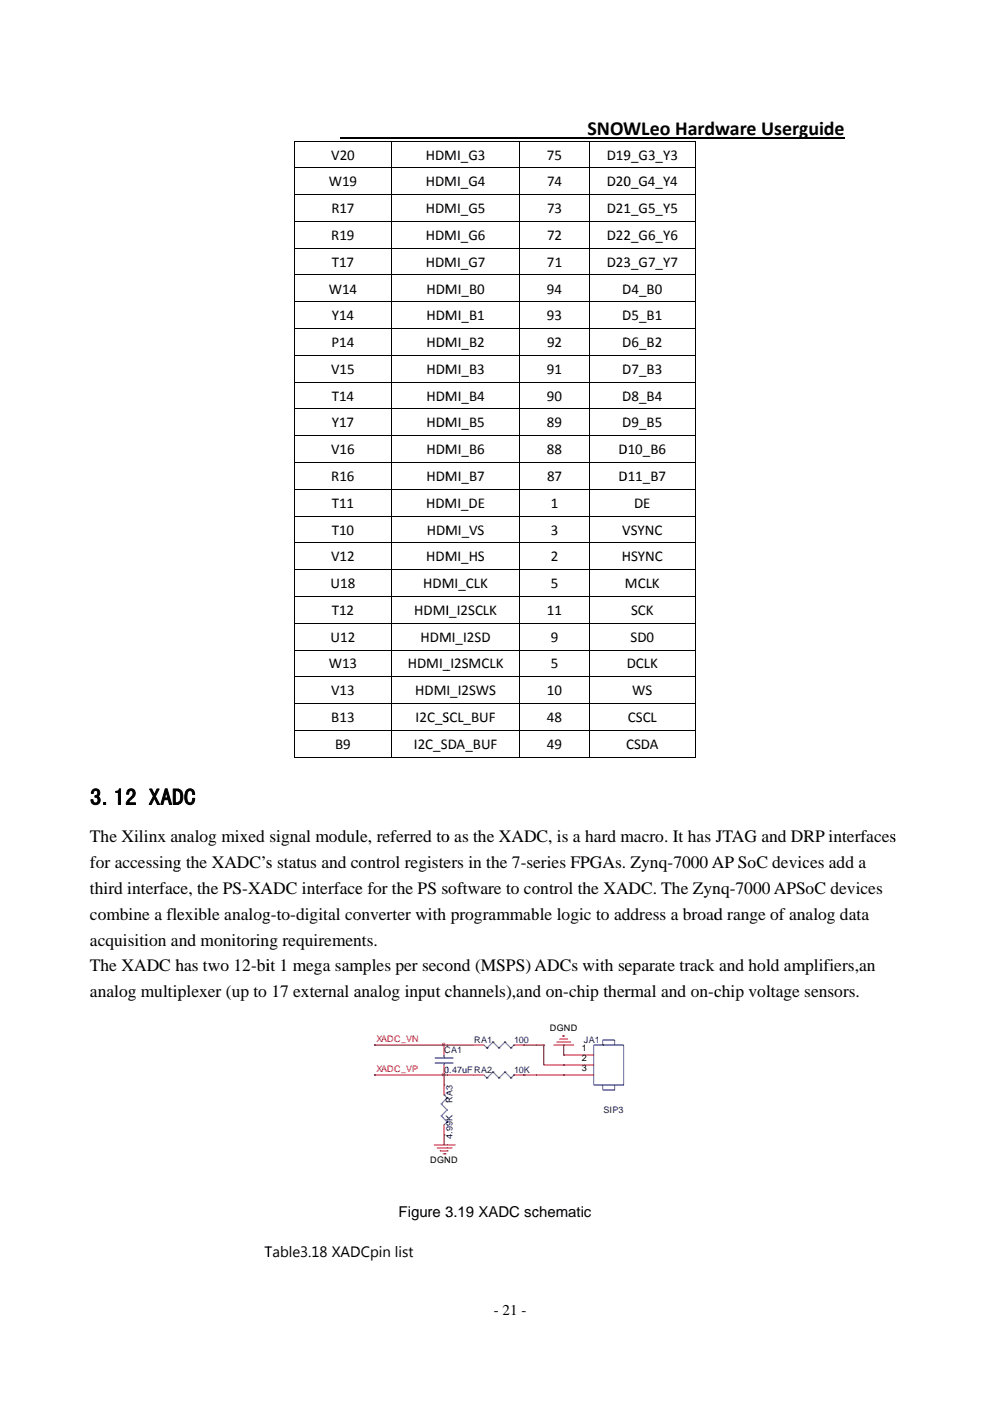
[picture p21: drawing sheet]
<svg xmlns="http://www.w3.org/2000/svg" width="210mm" height="297mm" viewBox="0 0 210 297" stroke-linecap="round" stroke-linejoin="round" font-family="sans-serif">
<defs><g id="words">
<g font-size="4.9">
<text x="19.1" y="170.6">3.12 XADC</text>
<text x="36.5" y="170.6">D</text>
</g>
<g font-size="4.2">
<text x="124.6" y="28.7">SNOWLeo Hardware Userguide</text>
<text x="132.2" y="28.7">W</text>
<text x="169.5" y="28.7">g</text>
</g>
<g font-size="3.7">
<text x="19.1" y="178.5">The Xilinx analog mixed signal modulle, referred to as the XADC, is a hard macro. It has JTAG and DRP interfacess</text>
<text x="37.8" y="178.5">n</text>
<text x="93.6" y="178.5">o</text>
<text x="131.6" y="178.5">m</text>
<text x="170.4" y="178.5">R</text>
<text x="19.1" y="184">for accessing the XADC’ss status and ccontrol registeers in the 7-seeries FPGAs. Zynq-7000 A</text>
<text x="36.7" y="184">g</text>
<text x="151" y="184">AP SoC devicces add a</text>
<text x="19.1" y="189.5">third interfacce, the PS-XADC interfacee for the PS ssoftware to control the XADC. The Zyn</text>
<text x="55.3" y="189.5">A</text>
<text x="112.8" y="189.5">o</text>
<text x="130.7" y="189.5">A</text>
<text x="151.1" y="189.5">nq-7000 APSoC devices</text>
<text x="19.1" y="195">combine a fleexible analog-to-digital converter with programmab</text>
<text x="55.6" y="195">g</text>
<text x="74.8" y="195">o</text>
<text x="112.6" y="195">ble logic to address a broad</text>
<text x="131.9" y="195">d</text>
<text x="151.4" y="195">d range of analog data</text>
<text x="169" y="195">n</text>
<text x="19.1" y="200.5">acquisition and monitoring requirements.</text>
<text x="55.3" y="200.5">n</text>
<text x="74.9" y="200.5">n</text>
<text x="19.1" y="206">The XADC has two 12-biit 1 mega samples per second (MSPS) A</text>
<text x="37.2" y="206">h</text>
<text x="74.1" y="206">m</text>
<text x="94.3" y="206">o</text>
<text x="113.4" y="206">ADCs with seeparate track and hold amplifiers,an</text>
<text x="167.9" y="206">m</text>
<text x="19.1" y="211.5">analog multiplexer (up to 17 external aanalog input cchannels),and</text>
<text x="37.7" y="211.5">p</text>
<text x="113" y="211.5">d on-chip therrmal and on-cchip voltage sensors.</text>
</g>
<g font-size="3.2">
<text x="70.3" y="33.8">V20</text>
<text x="90.3" y="33.8">HDMI_G3</text>
<text x="94.2" y="33.8">M</text>
<text x="116" y="33.8">75</text>
<text x="128.7" y="33.8">D19_G3_Y3</text>
<text x="132.2" y="33.8">9</text>
<text x="69.7" y="39.5">W19</text>
<text x="90.3" y="39.5">HDMI_G4</text>
<text x="94.2" y="39.5">M</text>
<text x="116.1" y="39.5">74</text>
<text x="128.7" y="39.5">D20_G4_Y4</text>
<text x="132.2" y="39.5">0</text>
<text x="70.3" y="45.2">R17</text>
<text x="90.3" y="45.2">HDMI_G5</text>
<text x="94.2" y="45.2">M</text>
<text x="116" y="45.2">73</text>
<text x="128.7" y="45.2">D21_G5_Y5</text>
<text x="132.2" y="45.2">1</text>
<text x="70.3" y="50.9">R19</text>
<text x="90.3" y="50.9">HDMI_G6</text>
<text x="94.2" y="50.9">M</text>
<text x="116.1" y="50.9">72</text>
<text x="128.7" y="50.9">D22_G6_Y6</text>
<text x="132.2" y="50.9">2</text>
<text x="70.4" y="56.5">T17</text>
<text x="90.3" y="56.5">HDMI_G7</text>
<text x="94.2" y="56.5">M</text>
<text x="116" y="56.5">71</text>
<text x="128.7" y="56.5">D23_G7_Y7</text>
<text x="132.2" y="56.5">3</text>
<text x="69.7" y="62.2">W14</text>
<text x="90.5" y="62.2">HDMI_B0</text>
<text x="94.4" y="62.2">M</text>
<text x="116" y="62.2">94</text>
<text x="132" y="62.2">D4_B0</text>
<text x="132" y="62.2">D</text>
<text x="70.4" y="67.9">Y14</text>
<text x="90.5" y="67.9">HDMI_B1</text>
<text x="94.4" y="67.9">M</text>
<text x="116" y="67.9">93</text>
<text x="132" y="67.9">D5_B1</text>
<text x="132" y="67.9">D</text>
<text x="70.3" y="73.6">P14</text>
<text x="90.5" y="73.6">HDMI_B2</text>
<text x="94.4" y="73.6">M</text>
<text x="116" y="73.6">92</text>
<text x="132" y="73.6">D6_B2</text>
<text x="132" y="73.6">D</text>
<text x="70.2" y="79.3">V15</text>
<text x="90.5" y="79.3">HDMI_B3</text>
<text x="94.4" y="79.3">M</text>
<text x="116" y="79.3">91</text>
<text x="132" y="79.3">D7_B3</text>
<text x="132" y="79.3">D</text>
<text x="70.4" y="84.9">T14</text>
<text x="90.5" y="84.9">HDMI_B4</text>
<text x="94.4" y="84.9">M</text>
<text x="116" y="84.9">90</text>
<text x="132" y="84.9">D8_B4</text>
<text x="132" y="84.9">D</text>
<text x="70.4" y="90.6">Y17</text>
<text x="90.5" y="90.6">HDMI_B5</text>
<text x="94.4" y="90.6">M</text>
<text x="116" y="90.6">89</text>
<text x="132" y="90.6">D9_B5</text>
<text x="132" y="90.6">D</text>
<text x="70.2" y="96.3">V16</text>
<text x="70.3" y="102">R16</text>
<text x="90.5" y="96.3">HDMI_B6</text>
<text x="90.5" y="102">HDMI_B7</text>
<text x="94.4" y="96.3">M</text>
<text x="94.4" y="102">M</text>
<text x="116" y="96.3">88</text>
<text x="116.1" y="102">87</text>
<text x="131.2" y="96.3">D10_B6</text>
<text x="131.2" y="102">D11_B7</text>
<text x="131.2" y="96.3">D</text>
<text x="131.2" y="102">D</text>
<text x="70.4" y="107.7">T11</text>
<text x="90.4" y="107.7">HDMI_DE</text>
<text x="94.3" y="107.7">M</text>
<text x="116.8" y="107.7">1</text>
<text x="134.5" y="107.7">DE</text>
<text x="70.4" y="113.3">T10</text>
<text x="90.5" y="113.3">HDMI_VS</text>
<text x="94.4" y="113.3">M</text>
<text x="116.8" y="113.3">3</text>
<text x="132" y="113.3">VSYNC</text>
<text x="132" y="113.3">V</text>
<text x="70.2" y="119">V12</text>
<text x="90.4" y="119">HDMI_HS</text>
<text x="94.3" y="119">M</text>
<text x="116.8" y="119">2</text>
<text x="131.9" y="119">HSYNC</text>
<text x="131.9" y="119">H</text>
<text x="70.1" y="124.7">U18</text>
<text x="89.8" y="124.7">HDMI_CLK</text>
<text x="93.7" y="124.7">M</text>
<text x="116.8" y="124.7">5</text>
<text x="132.5" y="124.7">MCLK</text>
<text x="70.4" y="130.4">T12</text>
<text x="87.9" y="130.4">HDMII_I2SCLK</text>
<text x="116" y="130.4">11</text>
<text x="133.8" y="130.4">SCK</text>
<text x="70.1" y="136.1">U12</text>
<text x="89.2" y="136.1">HDMI_I2SD</text>
<text x="93.1" y="136.1">M</text>
<text x="116.8" y="136.1">9</text>
<text x="133.7" y="136.1">SD0</text>
<text x="69.7" y="141.7">W13</text>
<text x="86.5" y="141.7">HDMI_I2SMCLK</text>
<text x="93.9" y="141.7">_</text>
<text x="116.8" y="141.7">5</text>
<text x="132.9" y="141.7">DCLK</text>
<text x="70.2" y="147.4">V13</text>
<text x="88.1" y="147.4">HDMI_I2SWS</text>
<text x="116" y="147.4">10</text>
<text x="134.1" y="147.4">WS</text>
<text x="70.3" y="153.1">B13</text>
<text x="88.2" y="153.1">I2C_SCL_BUF</text>
<text x="93.9" y="153.1">S</text>
<text x="116" y="153.1">48</text>
<text x="133.2" y="153.1">CSCL</text>
<text x="71.1" y="158.8">B9</text>
<text x="87.8" y="158.8">I2C_SDA_BUF</text>
<text x="93.5" y="158.8">S</text>
<text x="116" y="158.8">49</text>
<text x="132.8" y="158.8">CSDA</text>
<text x="84.5" y="258.1">Figure 3.19 XADC schematic</text>
<text x="94.4" y="258.1">3</text>
<text x="112.8" y="258.1">c</text>
<text x="56.1" y="266.5">Table3.18 XADCpin list</text>
<text x="56.1" y="266.5">T</text>
<text x="74.3" y="266.5">D</text>
<text x="104.8" y="278.8">- 21 -</text>
</g>
<g font-size="1.9" fill="#f00">
<text x="79.8" y="221">XADC_VN</text>
<text x="79.8" y="227.3">XADC_VP</text>
</g>
<g font-size="1.9" fill="#000080">
<text x="100.6" y="221.2">RA1</text>
<text x="109" y="221.2">100</text>
<text x="123.8" y="221.2">JA1</text>
<text x="94.2" y="223.3">CA1</text>
<text x="94.2" y="227.5">0.47uFRA2</text>
<text x="94.2" y="223.3">C</text>
<text x="94.2" y="227.5">0</text>
<text x="109" y="227.5">10K</text>
<text x="96" y="233.8" transform="rotate(-90 96 233.8)">RA3</text>
<text x="128" y="236">SIP3</text>
<text x="96" y="241.5" transform="rotate(-90 96 241.5)">4 99K</text>
<text x="96" y="241.5" transform="rotate(-90 96 241.5)">4.99K</text>
</g>
<g font-size="1.9">
<text x="116.6" y="218.6">DGND</text>
<text x="123.4" y="222.9">1</text>
<text x="123.4" y="225">2</text>
<text x="123.4" y="227.1">3</text>
<text x="91.2" y="246.5">DGND</text>
<text x="94.2" y="246.5">N</text>
</g>
</g></defs>
<path d="M72.2 29.2h107" fill="none" stroke="#000" stroke-width=".28"/>
<path d="M62.4 29.8h.2v.2h-.2zM147.4 160.5h.2v.1h-.2z" fill="#000"/>
<g fill="none" stroke="#000" stroke-width=".21">
<path d="M62.4 29.9h85.2M62.4 35.6h85.2M62.5 30v5.5M62.5 35.7v5.5M83 30v5.5M83 35.7v5.5M110.3 30v5.5M110.3 35.7v5.5M125 30v5.5M125 35.7v5.5M147.5 29.8v5.7M147.5 35.7v5.5"/>
<path d="M62.4 41.3h85.2M62.4 46.9h85.2M62.4 52.6h85.2M62.4 58.3h85.2M62.5 41.3v5.6M62.5 47v5.5M62.5 52.7v5.5M62.5 58.4v5.5M83 41.3v5.6M83 47v5.5M83 52.7v5.5M83 58.4v5.5"/>
<path d="M110.3 41.3v5.6M110.3 47v5.5M110.3 52.7v5.5M110.3 58.4v5.5M125 41.3v5.6M125 47v5.5M125 52.7v5.5M125 58.4v5.5M147.5 41.3v5.6M147.5 47v5.5M147.5 52.7v5.5M147.5 58.4v5.5"/>
<path d="M62.4 64h85.2M62.4 69.7h85.2M62.4 75.3h85.2M62.5 64.1v5.5M62.5 69.7v5.5M62.5 75.4v5.5M83 64.1v5.5M83 69.7v5.5M83 75.4v5.5M110.3 64.1v5.5M110.3 69.7v5.5M110.3 75.4v5.5"/>
<path d="M125 64.1v5.5M125 69.7v5.5M125 75.4v5.5M147.5 64.1v5.5M147.5 69.7v5.5M147.5 75.4v5.5M62.4 81h85.2M62.4 86.7h85.2M62.4 92.4h85.2M62.4 98.1h85.2M62.5 81.1v5.5M62.5 86.8v5.5"/>
<path d="M62.5 92.5v5.5M62.5 98.1v5.6M83 81.1v5.5M83 86.8v5.5M83 92.5v5.5M83 98.1v5.6M110.3 81.1v5.5M110.3 86.8v5.5M110.3 92.5v5.5M110.3 98.1v5.6M125 81.1v5.5M125 86.8v5.5"/>
<path d="M125 92.5v5.5M125 98.1v5.6M147.5 81.1v5.5M147.5 86.8v5.5M147.5 92.5v5.5M147.5 98.1v5.6M62.4 103.7h85.2M62.4 109.4h85.2M62.4 115.1h85.2M62.5 103.8v5.5M62.5 109.5v5.5M62.5 115.2v5.5"/>
<path d="M83 103.8v5.5M83 109.5v5.5M83 115.2v5.5M110.3 103.8v5.5M110.3 109.5v5.5M110.3 115.2v5.5M125 103.8v5.5M125 109.5v5.5M125 115.2v5.5M147.5 103.8v5.5M147.5 109.5v5.5M147.5 115.2v5.5"/>
<path d="M62.4 120.8h85.2M62.4 126.4h85.2M62.4 132.1h85.2M62.4 137.8h85.2M62.5 120.9v5.5M62.5 126.5v5.6M62.5 132.2v5.5M62.5 137.9v5.5M83 120.9v5.5M83 126.5v5.6M83 132.2v5.5M83 137.9v5.5"/>
<path d="M110.3 120.9v5.5M110.3 126.5v5.6M110.3 132.2v5.5M110.3 137.9v5.5M125 120.9v5.5M125 126.5v5.6M125 132.2v5.5M125 137.9v5.5M147.5 120.9v5.5M147.5 126.5v5.6M147.5 132.2v5.5M147.5 137.9v5.5"/>
<path d="M62.4 143.5h85.2M62.4 149.2h85.2M62.4 154.9h85.2M62.5 143.6v5.5M62.5 149.3v5.5M62.5 154.9v5.7M83 143.6v5.5M83 149.3v5.5M83 154.9v5.7M110.3 143.6v5.5M110.3 149.3v5.5M110.3 154.9v5.7"/>
<path d="M125 143.6v5.5M125 149.3v5.5M125 154.9v5.7M147.5 143.6v5.5M147.5 149.3v5.5M147.5 154.9v5.7M62.4 160.5h20.5M83.1 160.5h27.1M110.4 160.5h14.5M125.1 160.5h22.3"/>
</g>
<g fill="none" stroke="#800040" stroke-width=".21">
<path d="M79.4 221.6h.1M79.4 227.9h.1M79.4 221.6h21.1M79.4 227.9h21.1M94.2 221.6h.1M94.2 227.9h.1M94.2 227.9v2.1M111.1 227.9h.1M111.1 221.6h.1M111.1 221.6h4.2M111.1 227.9h8.5M115.3 221.6v4.2h4.3"/>
<path d="M115.3 221.6h.1M119.6 221.6h.1M119.6 221.6v2.1M94.2 240.6h.1M94.2 240.6v2.1"/>
</g>
<g fill="#f0f" stroke="#f0f" stroke-width=".21">
<circle cx="94.1" cy="221.5" r=".32"/>
<circle cx="94.1" cy="227.8" r=".32"/>
</g>
<g fill="none" stroke="#f00" stroke-width=".21">
<path d="M119.4 219.7h.1M119.4 219.7h.4M94.2 225.8v2.1M94.2 221.6h.1M94.2 238.5v2.1M94.2 230h.1M94.2 221.6v2.1M94.2 230v2.2M100.5 221.6h2.2M100.5 227.9h2.2M109 221.6h2.1M109 227.9h2.1"/>
<path d="M111.1 221.6h.1M111.1 227.9h.1M117.5 221.6h4.2M118.1 220.9h3M118.7 220.3h1.7M119.6 223.7h.1M119.6 225.8h.1M119.6 227.9h.1M119.6 227.9h6.3M119.6 223.7h6.3M119.6 225.8h6.3M92.1 242.7h4.2"/>
<path d="M92.7 243.4h3M93.4 244h.1M93.4 244h1.7M94 244.6h.4M94.4 244.6h.1M95.7 243.4h.1M96.3 242.7h.1"/>
</g>
<g fill="none" stroke="#00f" stroke-width=".21">
<path d="M92.3 224.3h.1M92.3 225.4h.1M92.3 224.3h3.8M92.3 225.4h3.8M93.6 236.6h.1M93.6 234.1h.1M93.6 236.6l1.2 1.3M93.6 234.1l1.2 1.2M94.2 225.4h.1M94.2 224.3h.1M94.2 232.2h.1M94.2 223.7v.6"/>
<path d="M94.2 225.4v.4M94.2 232.2l.6 .6M94.8 237.8v.1M94.8 235.3h.1M94.8 237.9h.1M94.8 232.8h.1M94.8 237.9l-.6 .6M94.8 235.3l-1.2 1.3M94.8 232.8l-1.2 1.3M94.8 235.3v.1M94.8 232.8v.1M102.7 221.6l.6 .6"/>
<path d="M102.7 227.9l.6 .7M103.3 222.2h.1M103.3 228.6h.1M104.6 220.9h.1M104.6 227.3h.1M104.6 220.9l-1.3 1.3M104.6 220.9l1.2 1.3M104.6 227.3l-1.3 1.3M104.6 227.3l1.2 1.3M105.8 222.2h.1M105.8 228.6h.1M107.1 220.9h.1"/>
<path d="M107.1 227.3h.1M107.1 220.9l-1.3 1.3M107.1 220.9l1.3 1.3M107.1 227.3l-1.3 1.3M107.1 227.3l1.3 1.3M108.4 222.2h.1M108.4 228.6h.1M109 221.6h.1M109 227.9h.1M109 221.6l-.6 .6M109 227.9l-.6 .7M125.9 221.6h6.4v8.4h-6.4z"/>
<path d="M127.8 230v1.1h2.6v-1.1h-.2M128 221.6h-.2v-1.1h2.6v1.1"/>
</g>
<use href="#words"/>
</svg>
